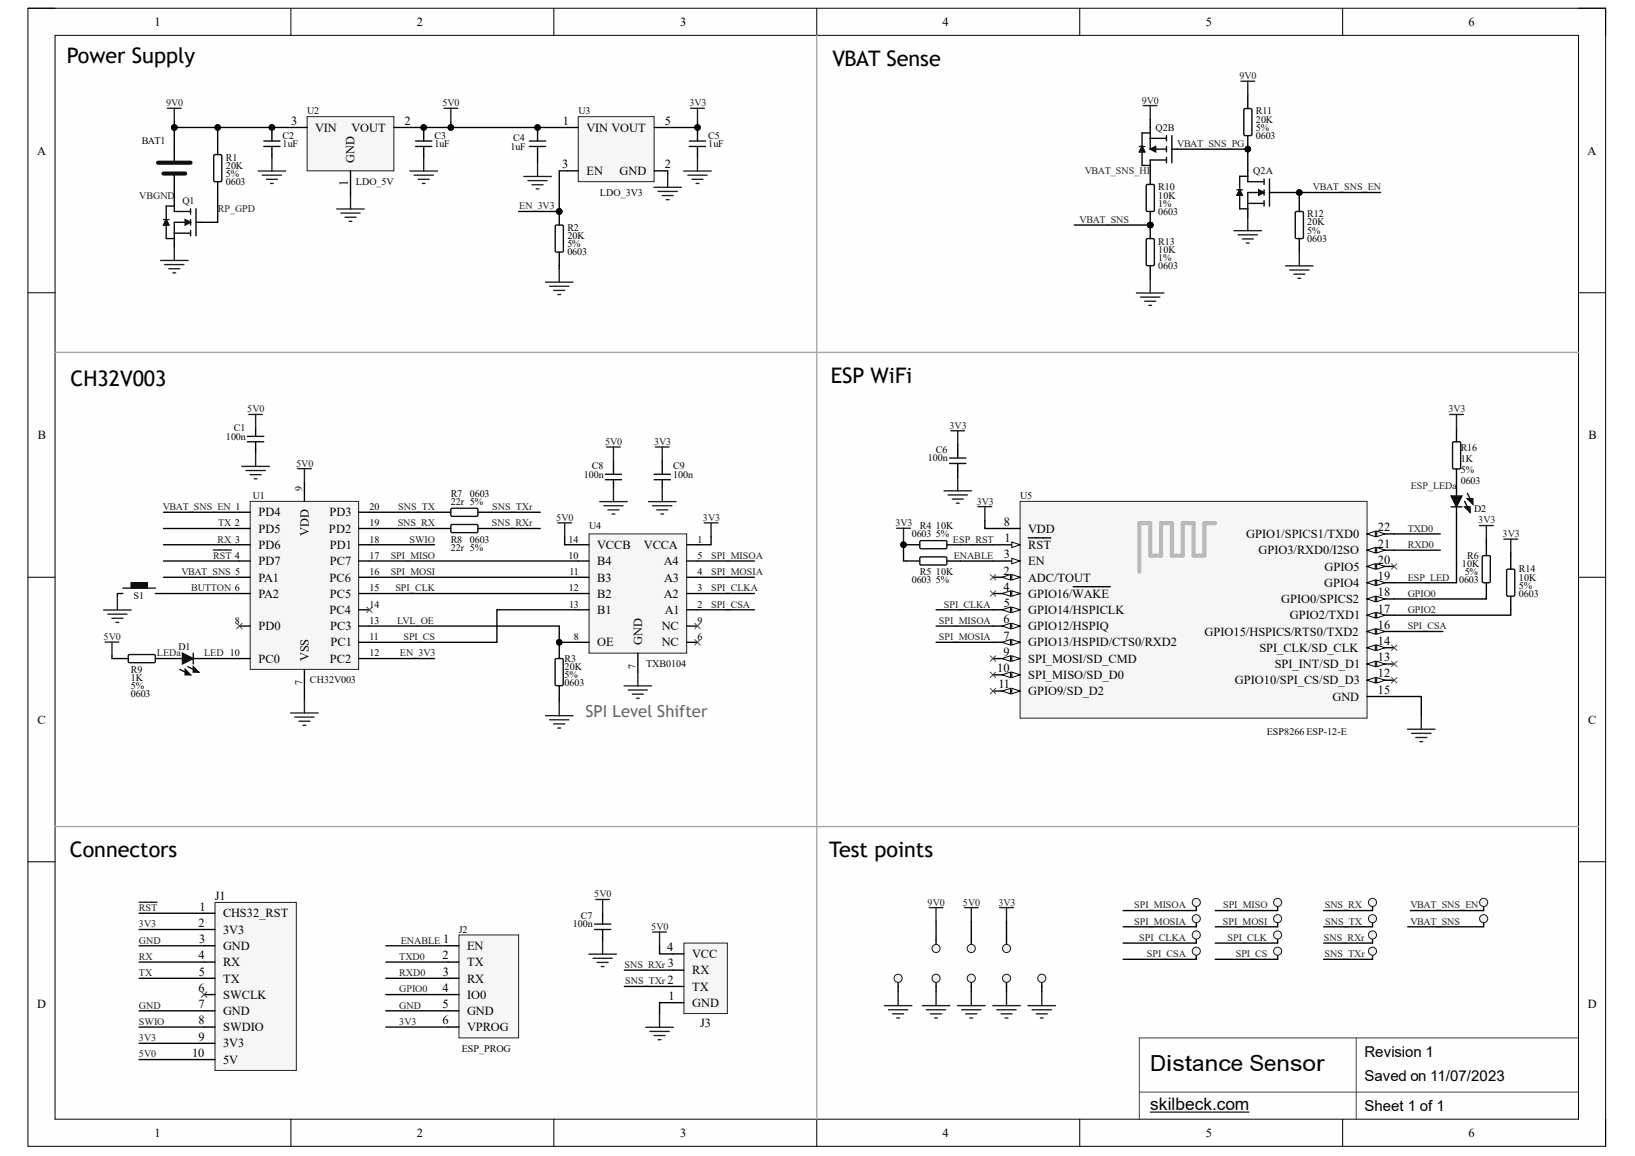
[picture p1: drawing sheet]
<svg xmlns="http://www.w3.org/2000/svg" width="297mm" height="210mm" viewBox="0 0 297 210" stroke-linecap="round" stroke-linejoin="round" font-family="sans-serif">
<defs><g id="words">
<text font-size="4" x="209" y="194.5">Distance Sensor</text>
<g font-size="3.9">
<text x="12.1" y="11.5">Power Supply</text>
<text x="151.3" y="12">VBAT Sense</text>
<text x="12.8" y="70">CH32V003</text>
<text x="151" y="69.5">ESP WiFi</text>
<text x="12.7" y="155.6">Connectors</text>
<text x="150.7" y="155.6">Test points</text>
</g>
<text font-size="3.1" fill="#030303" x="209" y="201.6">skilbeck.com</text>
<text font-size="3" fill="#666" x="106.4" y="130.2">SPI Level Shifter</text>
<g font-size="2.7">
<text x="247.9" y="191.9">Revision 1</text>
<text x="247.9" y="196.3">Saved on 11/07/2023</text>
<text x="247.9" y="201.7">Sheet 1 of 1</text>
</g>
<g font-size="2.3">
<text x="64.4" y="29.5" transform="rotate(-90 64.4 29.5)">GND</text>
<text x="63.2" y="33.8" transform="rotate(-90 63.2 33.8)">1</text>
<text x="56.1" y="97.3" transform="rotate(-90 56.1 97.3)">VDD</text>
<text x="116.7" y="117.1" transform="rotate(-90 116.7 117.1)">GND</text>
<text x="56.1" y="120.1" transform="rotate(-90 56.1 120.1)">VSS</text>
</g>
<g font-size="2.2">
<text x="28.1" y="4.7">1</text>
<text x="75.7" y="4.7">2</text>
<text x="123.6" y="4.7">3</text>
<text x="171.2" y="4.7">4</text>
<text x="219.1" y="4.7">5</text>
<text x="266.8" y="4.7">6</text>
<text x="52.9" y="22.6">3</text>
<text x="57.3" y="23.9">VIN</text>
<text x="63.9" y="23.9">VOUT</text>
<text x="73.5" y="22.6">2</text>
<text x="102.2" y="22.6">1</text>
<text x="106.6" y="23.9">VIN VOUT</text>
<text x="120.8" y="22.6">5</text>
<text x="6.7" y="28.1">A</text>
<text x="288.4" y="28.1">A</text>
<text x="102.2" y="30.6">3</text>
<text x="106.6" y="31.8">EN</text>
<text x="112.6" y="31.8">GND</text>
<text x="120.8" y="30.6">2</text>
<text x="6.9" y="79.7">B</text>
<text x="288.6" y="79.7">B</text>
<text x="47" y="93.8">PD4</text>
<text x="59.9" y="93.8">PD3</text>
<text x="182.4" y="95.5">8</text>
<text x="47" y="96.7">PD5</text>
<text x="47" y="99.7">PD6</text>
<text x="59.8" y="96.7">PD2</text>
<text x="59.9" y="99.7">PD1</text>
<text x="108.5" y="99.7">VCCB</text>
<text x="117" y="99.7">VCCA</text>
<text x="182.4" y="101.4">3</text>
<text x="182.5" y="98.4">1</text>
<text x="186.8" y="99.7">RST</text>
<text x="186.8" y="96.7">VDD</text>
<text x="226.4" y="97.7">GPIO1/SPICS1/TXD0</text>
<text x="228.6" y="100.7">GPIO3/RXD0/I2SO</text>
<text x="250.3" y="99.4">21</text>
<text x="250.3" y="96.5">22</text>
<text x="47" y="102.6">PD7</text>
<text x="47" y="105.6">PA1</text>
<text x="59.9" y="105.6">PC6</text>
<text x="59.9" y="102.6">PC7</text>
<text x="108.5" y="102.6">B4</text>
<text x="108.5" y="105.6">B3</text>
<text x="120.6" y="102.6">A4</text>
<text x="120.7" y="105.6">A3</text>
<text x="182.3" y="104.3">2</text>
<text x="182.3" y="107.3">4</text>
<text x="186.8" y="105.6">ADC/TOUT</text>
<text x="186.8" y="102.6">EN</text>
<text x="240.6" y="106.6">GPIO4</text>
<text x="240.6" y="103.6">GPIO5</text>
<text x="250.3" y="105.3">19</text>
<text x="250.3" y="102.3">20</text>
<text x="47" y="108.5">PA2</text>
<text x="59.9" y="111.5">PC4</text>
<text x="59.9" y="108.5">PC5</text>
<text x="108.5" y="108.5">B2</text>
<text x="108.5" y="111.5">B1</text>
<text x="120.6" y="108.5">A2</text>
<text x="120.8" y="111.5">A1</text>
<text x="182.3" y="113.2">6</text>
<text x="182.4" y="110.2">5</text>
<text x="186.8" y="108.5">GPIO16/WAKE</text>
<text x="186.8" y="111.5">GPIO14/HSPICLK</text>
<text x="232.8" y="109.5">GPIO0/SPICS2</text>
<text x="234.3" y="112.5">GPIO2/TXD1</text>
<text x="250.3" y="111.2">17</text>
<text x="250.3" y="108.3">18</text>
<text x="47" y="114.4">PD0</text>
<text x="60" y="114.4">PC3</text>
<text x="60.1" y="117.4">PC1</text>
<text x="108.5" y="117.4">OE</text>
<text x="120.2" y="117.4">NC</text>
<text x="120.2" y="114.4">NC</text>
<text x="182.3" y="116.1">7</text>
<text x="182.3" y="119.1">9</text>
<text x="186.8" y="114.4">GPIO12/HSPIQ</text>
<text x="186.8" y="117.4">GPIO13/HSPID/CTS0/RXD2</text>
<text x="218.9" y="115.4">GPIO15/HSPICS/RTS0/TXD2</text>
<text x="228.8" y="118.4">SPI_CLK/SD_CLK</text>
<text x="250.3" y="114.2">16</text>
<text x="250.3" y="117.1">14</text>
<text x="47" y="120.3">PC0</text>
<text x="59.9" y="120.3">PC2</text>
<text x="181.2" y="122">10</text>
<text x="181.4" y="125">11</text>
<text x="186.8" y="120.3">SPI_MOSI/SD_CMD</text>
<text x="186.8" y="123.3">SPI_MISO/SD_D0</text>
<text x="224.4" y="124.3">GPIO10/SPI_CS/SD_D3</text>
<text x="231.6" y="121.3">SPI_INT/SD_D1</text>
<text x="250.3" y="126">15</text>
<text x="250.3" y="123">12</text>
<text x="250.3" y="120.1">13</text>
<text x="6.8" y="131.4">C</text>
<text x="186.8" y="126.3">GPIO9/SD_D2</text>
<text x="242.1" y="127.2">GND</text>
<text x="288.5" y="131.4">C</text>
<text x="36.3" y="165.3">1</text>
<text x="40.5" y="166.6">CHS32_RST</text>
<text x="36" y="168.3">2</text>
<text x="36.2" y="171.2">3</text>
<text x="40.5" y="169.5">3V3</text>
<text x="40.5" y="172.5">GND</text>
<text x="80.5" y="171.2">1</text>
<text x="84.9" y="172.5">EN</text>
<text x="121.2" y="172.7">4</text>
<text x="125.8" y="174">VCC</text>
<text x="36" y="174.2">4</text>
<text x="36.1" y="177.1">5</text>
<text x="40.5" y="175.4">RX</text>
<text x="40.5" y="178.4">TX</text>
<text x="80.4" y="174.2">2</text>
<text x="80.5" y="177.1">3</text>
<text x="84.9" y="175.4">TX</text>
<text x="84.9" y="178.4">RX</text>
<text x="121.3" y="178.6">2</text>
<text x="121.4" y="175.7">3</text>
<text x="125.8" y="179.9">TX</text>
<text x="125.8" y="176.9">RX</text>
<text x="6.8" y="183.1">D</text>
<text x="36" y="180.1">6</text>
<text x="36" y="183.1">7</text>
<text x="40.5" y="181.4">SWCLK</text>
<text x="40.5" y="184.3">GND</text>
<text x="80.4" y="180.1">4</text>
<text x="80.4" y="183.1">5</text>
<text x="84.9" y="181.4">IO0</text>
<text x="84.9" y="184.3">GND</text>
<text x="121.4" y="181.6">1</text>
<text x="125.8" y="182.8">GND</text>
<text x="288.5" y="183.1">D</text>
<text x="34.9" y="191.9">10</text>
<text x="36" y="189">9</text>
<text x="36.1" y="186">8</text>
<text x="40.5" y="187.2">SWDIO</text>
<text x="40.5" y="190.2">3V3</text>
<text x="80.4" y="186">6</text>
<text x="84.9" y="187.2">VPROG</text>
<text x="40.5" y="193.2">5V</text>
<text x="28.1" y="206.4">1</text>
<text x="75.7" y="206.4">2</text>
<text x="123.6" y="206.4">3</text>
<text x="171.2" y="206.4">4</text>
<text x="219.1" y="206.4">5</text>
<text x="266.8" y="206.4">6</text>
</g>
<g font-size="2.2" fill="#030303">
<text x="39" y="163.4">J1</text>
<text x="127.2" y="186.5">J3</text>
</g>
<g font-size="1.8" fill="#202020">
<text x="225.2" y="14.4">9V0</text>
<text x="30.2" y="19.3">9V0</text>
<text x="80.4" y="19.3">5V0</text>
<text x="125.2" y="19.3">3V3</text>
<text x="207.4" y="18.8">9V0</text>
<text x="213.9" y="26.7">VBAT_SNS_PG</text>
<text x="197.1" y="31.6">VBAT_SNS_HI</text>
<text x="238.5" y="34.6">VBAT_SNS_EN</text>
<text x="25.3" y="36">VBGND</text>
<text x="39.5" y="38.5">RP_GPD</text>
<text x="94.3" y="38">EN_3V3</text>
<text x="196.1" y="40.5">VBAT_SNS</text>
<text x="44.9" y="74.9">5V0</text>
<text x="172.5" y="77.8">3V3</text>
<text x="263.1" y="74.9">3V3</text>
<text x="109.9" y="80.8">5V0</text>
<text x="118.8" y="80.8">3V3</text>
<text x="53.8" y="84.7">5V0</text>
<text x="256.3" y="88.7">ESP_LEDa</text>
<text x="29.6" y="92.6">VBAT_SNS_EN 1</text>
<text x="39.6" y="95.6">TX 2</text>
<text x="72.2" y="95.6">SNS_RX</text>
<text x="72.3" y="92.6">SNS_TX</text>
<text x="89.3" y="95.6">SNS_RXr</text>
<text x="89.4" y="92.6">SNS_TXr</text>
<text x="101.1" y="94.6">5V0</text>
<text x="127.7" y="94.6">3V3</text>
<text x="162.7" y="95.5">3V3</text>
<text x="177.4" y="91.6">3V3</text>
<text x="268.6" y="95">3V3</text>
<text x="38.7" y="101.5">RST 4</text>
<text x="39.5" y="98.5">RX 3</text>
<text x="71" y="101.5">SPI_MISO</text>
<text x="74.4" y="98.5">SWIO</text>
<text x="129.2" y="101.5">SPI_MISOA</text>
<text x="173.1" y="98.5">ESP_RST</text>
<text x="173.3" y="101.5">ENABLE</text>
<text x="255.7" y="96.6">TXD0</text>
<text x="255.7" y="99.5">RXD0</text>
<text x="273" y="97.5">3V3</text>
<text x="33" y="104.4">VBAT_SNS 5</text>
<text x="34.7" y="107.4">BUTTON 6</text>
<text x="71" y="104.4">SPI_MOSI</text>
<text x="71.8" y="107.4">SPI_CLK</text>
<text x="129.2" y="104.4">SPI_MOSIA</text>
<text x="129.2" y="107.4">SPI_CLKA</text>
<text x="255.7" y="105.4">ESP_LED</text>
<text x="72.2" y="113.3">LVL_OE</text>
<text x="129.2" y="110.3">SPI_CSA</text>
<text x="170.6" y="113.3">SPI_MISOA</text>
<text x="171.5" y="110.3">SPI_CLKA</text>
<text x="255.7" y="108.3">GPIO0</text>
<text x="255.7" y="111.3">GPIO2</text>
<text x="18.8" y="116.2">5V0</text>
<text x="28.5" y="119.2">LEDa</text>
<text x="37.1" y="119.2">LED 10</text>
<text x="72.7" y="119.2">EN_3V3</text>
<text x="73.3" y="116.2">SPI_CS</text>
<text x="170.6" y="116.2">SPI_MOSIA</text>
<text x="255.7" y="114.3">SPI_CSA</text>
<text x="25.3" y="165.4">RST</text>
<text x="107.9" y="162.9">5V0</text>
<text x="168.5" y="164.4">9V0</text>
<text x="174.9" y="164.4">5V0</text>
<text x="181.4" y="164.4">3V3</text>
<text x="206" y="167.9">SPI_MOSIA</text>
<text x="206" y="164.9">SPI_MISOA</text>
<text x="222.2" y="167.9">SPI_MOSI</text>
<text x="222.2" y="164.9">SPI_MISO</text>
<text x="240.7" y="164.9">SNS_RX</text>
<text x="240.8" y="167.9">SNS_TX</text>
<text x="256.2" y="164.9">VBAT_SNS_EN</text>
<text x="256.2" y="167.9">VBAT_SNS</text>
<text x="25.3" y="171.3">GND</text>
<text x="25.3" y="168.4">3V3</text>
<text x="72.8" y="171.3">ENABLE</text>
<text x="118.3" y="168.9">5V0</text>
<text x="207" y="170.8">SPI_CLKA</text>
<text x="208.4" y="173.8">SPI_CSA</text>
<text x="223" y="170.8">SPI_CLK</text>
<text x="224.5" y="173.8">SPI_CS</text>
<text x="240.5" y="170.8">SNS_RXr</text>
<text x="240.6" y="173.8">SNS_TXr</text>
<text x="25.3" y="177.3">TX</text>
<text x="25.3" y="174.3">RX</text>
<text x="72.5" y="174.3">TXD0</text>
<text x="72.5" y="177.3">RXD0</text>
<text x="113.4" y="175.8">SNS_RXr</text>
<text x="113.6" y="178.7">SNS_TXr</text>
<text x="25.3" y="183.1">GND</text>
<text x="72.5" y="180.2">GPIO0</text>
<text x="72.5" y="183.1">GND</text>
<text x="25.3" y="186.1">SWIO</text>
<text x="25.3" y="189.1">3V3</text>
<text x="72.5" y="186.1">3V3</text>
<text x="25.3" y="192">5V0</text>
</g>
<g font-size="1.8" fill="#030303">
<text x="55.8" y="20.8">U2</text>
<text x="105.1" y="20.8">U3</text>
<text x="209.9" y="23.7">Q2B</text>
<text x="228.2" y="23.7">5%</text>
<text x="228.2" y="20.8">R11</text>
<text x="228.2" y="22.3">20K</text>
<text x="25.8" y="26.2">BAT1</text>
<text x="41" y="29.2">R1</text>
<text x="51.4" y="25.2">C2</text>
<text x="51.4" y="26.7">1uF</text>
<text x="78.9" y="25.2">C3</text>
<text x="78.9" y="26.7">1uF</text>
<text x="92.7" y="27.2">1uF</text>
<text x="93.2" y="25.7">C4</text>
<text x="128.7" y="25.2">C5</text>
<text x="128.7" y="26.7">1uF</text>
<text x="228.2" y="25.2">0603</text>
<text x="41" y="32.1">5%</text>
<text x="41" y="33.6">0603</text>
<text x="41" y="30.6">20K</text>
<text x="64.7" y="33.6">LDO_5V</text>
<text x="109" y="35.5">LDO_3V3</text>
<text x="210.4" y="34.6">R10</text>
<text x="227.7" y="31.6">Q2A</text>
<text x="33.2" y="37">Q1</text>
<text x="103.1" y="42">R2</text>
<text x="210.4" y="37.5">1%</text>
<text x="210.4" y="39">0603</text>
<text x="210.4" y="36">10K</text>
<text x="237.5" y="39.5">R12</text>
<text x="237.5" y="40.9">20K</text>
<text x="103.1" y="44.9">5%</text>
<text x="103.1" y="46.4">0603</text>
<text x="103.1" y="43.4">20K</text>
<text x="210.4" y="47.4">1%</text>
<text x="210.4" y="44.4">R13</text>
<text x="210.4" y="45.9">10K</text>
<text x="237.5" y="42.4">5%</text>
<text x="237.5" y="43.9">0603</text>
<text x="210.4" y="48.8">0603</text>
<text x="41" y="79.8">100n</text>
<text x="42.5" y="78.3">C1</text>
<text x="168.6" y="83.8">100n</text>
<text x="170" y="82.3">C6</text>
<text x="265.4" y="81.9">R16</text>
<text x="265.4" y="83.8">1K</text>
<text x="106" y="86.7">100n</text>
<text x="107.5" y="85.2">C8</text>
<text x="122.3" y="85.2">C9</text>
<text x="122.3" y="86.7">100n</text>
<text x="265.4" y="85.8">5%</text>
<text x="265.4" y="87.8">0603</text>
<text x="45.9" y="90.6">U1</text>
<text x="81.9" y="90.2">R7</text>
<text x="81.9" y="91.7">22r 5%</text>
<text x="85.4" y="90.2">0603</text>
<text x="185.3" y="90.6">U5</text>
<text x="81.9" y="98.5">R8</text>
<text x="81.9" y="100">22r 5%</text>
<text x="85.4" y="98.5">0603</text>
<text x="107" y="96">U4</text>
<text x="165.6" y="97.5">0603</text>
<text x="167.1" y="96">R4</text>
<text x="170" y="97.5">5%</text>
<text x="170" y="96">10K</text>
<text x="266.6" y="101.5">R6</text>
<text x="165.6" y="105.9">0603</text>
<text x="167.1" y="104.4">R5</text>
<text x="170" y="105.9">5%</text>
<text x="170" y="104.4">10K</text>
<text x="265.1" y="105.9">0603</text>
<text x="265.6" y="102.9">10K</text>
<text x="266.1" y="104.4">5%</text>
<text x="276" y="106.9">5%</text>
<text x="276" y="104">R14</text>
<text x="276" y="105.4">10K</text>
<text x="24.3" y="108.9">S1</text>
<text x="276" y="108.3">0603</text>
<text x="23.8" y="125.1">5%</text>
<text x="23.8" y="122.1">R9</text>
<text x="23.8" y="123.6">1K</text>
<text x="56.3" y="124.1">CH32V003</text>
<text x="102.6" y="123.1">5%</text>
<text x="102.6" y="124.6">0603</text>
<text x="102.6" y="120.2">R3</text>
<text x="102.6" y="121.7">20K</text>
<text x="117.4" y="121.1">TXB0104</text>
<text x="23.8" y="126.6">0603</text>
<text x="230.1" y="133.4">ESP8266 ESP-12-E</text>
<text x="105.5" y="166.9">C7</text>
<text x="83.4" y="169.4">J2</text>
<text x="104.1" y="168.4">100n</text>
<text x="83.9" y="191">ESP_PROG</text>
</g>
<g font-size="1.8">
<text x="54.9" y="89.1" transform="rotate(-90 54.9 89.1)">9</text>
<text x="67.1" y="95.6">19</text>
<text x="67.1" y="92.6">20</text>
<text x="267.8" y="92.9">D2</text>
<text x="67.1" y="101.5">17</text>
<text x="67.1" y="98.5">18</text>
<text x="103.3" y="101.5">10</text>
<text x="103.3" y="98.5">14</text>
<text x="126.7" y="98.5">1</text>
<text x="126.7" y="101.5">5</text>
<text x="67.1" y="107.4">15</text>
<text x="67.1" y="104.4">16</text>
<text x="103.3" y="107.4">12</text>
<text x="103.5" y="104.4">11</text>
<text x="126.7" y="107.4">3</text>
<text x="126.7" y="104.4">4</text>
<text x="42.7" y="113.3">8</text>
<text x="67.1" y="113.3">13</text>
<text x="67.1" y="110.3">14</text>
<text x="103.4" y="110.3">13</text>
<text x="126.7" y="110.3">2</text>
<text x="126.7" y="113.3">9</text>
<text x="32.4" y="117.9">D1</text>
<text x="67.1" y="116.2">11</text>
<text x="67.1" y="119.2">12</text>
<text x="104.3" y="116.2">8</text>
<text x="126.7" y="116.2">6</text>
<text x="54.9" y="124.3" transform="rotate(-90 54.9 124.3)">7</text>
<text x="115.5" y="121.4" transform="rotate(-90 115.5 121.4)">7</text>
</g>
</g></defs>
<path d="M5.1 1.5h286.6v206.6h-286.6z" fill-rule="evenodd" fill="#fefefe"/>
<path d="M5.1 1.5h286.6v206.6h-286.6z" fill="none" stroke="#000" stroke-width=".18"/>
<path d="M10 6.4h276.8v196.8h-276.8z" fill-rule="evenodd" fill="#fefefe"/>
<g fill="none" stroke="#000" stroke-width=".18">
<path d="M5.1 1.5h4.9M10 6.4h276.8v196.8h-276.8zM52.8 1.5v4.9M100.6 1.5v4.9M148.4 1.5v4.9M196.2 1.5v4.9M243.9 1.5v4.9M286.8 1.5h4.9v4.9M5.1 53.2h4.9M286.8 53.2h4.9M5.1 104.8h4.9M286.8 104.8h4.9"/>
<path d="M5.1 156.5h4.9M286.8 156.5h4.9M52.9 203.2v4.9M100.6 203.2v4.9M148.4 203.2v4.9M196.2 203.2v4.9M243.9 203.2v4.9M291.7 203.2v4.9"/>
</g>
<path d="M207 198.3h79.8M246.4 188.5v14.7M286.8 188.5h-79.8v14.7" fill="none" stroke="#414141" stroke-width=".18"/>
<path d="M209 201.9h17.9" fill="none" stroke="#030303" stroke-width=".21"/>
<path d="M31.7 26.6v2.9M31.7 31.5v3" fill="none" stroke="#000" stroke-width=".25"/>
<path d="M28.7 29.5h5.9M29.7 31.5h3.9" fill="none" stroke="#0a0a0a" stroke-width=".75"/>
<g fill="none" stroke="#202020" stroke-width=".25">
<path d="M30.4 19.7h2.5M31.7 19.7v2.5M125.5 19.7h2.5M126.7 19.7v2.5M118.8 34h5M119.5 34.8h3.6M120.3 35.5h2M121 36.3h.6M121.3 31.5v2.5M29.2 47.3h5M29.9 48h3.5M30.7 48.8h2"/>
<path d="M31.4 49.5h.5M31.7 44.8v2.5"/>
</g>
<path d="M185.3 91h63.1v39.4h-63.1z" fill-rule="evenodd" fill="#f6f6f6"/>
<path d="M185.3 91h63.1v39.4h-63.1z" fill="none" stroke="#202020" stroke-width=".18"/>
<path d="M180.4 98.9h4.9" fill="none" stroke="#000" stroke-width=".25"/>
<path d="M183.8 98.4l1.5 .5-1.5 .5z" fill="#fbfbfb"/>
<path d="M183.8 98.4l1.5 .5-1.5 .5z" fill="none" stroke="#000" stroke-width=".18"/>
<path d="M186.8 97.7h4.1M180.4 104.8h4.9" fill="none" stroke="#000" stroke-width=".25"/>
<path d="M183.8 104.3l1.5 .5-1.5 .5z" fill="#fbfbfb"/>
<path d="M183.8 104.3l1.5 .5-1.5 .5z" fill="none" stroke="#000" stroke-width=".18"/>
<path d="M182.1 104.8l1.5-.5v1z" fill="#fbfbfb"/>
<path d="M182.1 104.8l1.5-.5v1z" fill="none" stroke="#000" stroke-width=".18"/>
<path d="M180.4 101.9h4.9" fill="none" stroke="#000" stroke-width=".25"/>
<path d="M183.8 101.4l1.5 .5-1.5 .5z" fill="#fbfbfb"/>
<path d="M183.8 101.4l1.5 .5-1.5 .5z" fill="none" stroke="#000" stroke-width=".18"/>
<path d="M180.4 107.8h4.9" fill="none" stroke="#000" stroke-width=".25"/>
<path d="M183.8 107.3l1.5 .5-1.5 .5z" fill="#fbfbfb"/>
<path d="M183.8 107.3l1.5 .5-1.5 .5z" fill="none" stroke="#000" stroke-width=".18"/>
<path d="M182.1 107.8l1.5-.5v1z" fill="#fbfbfb"/>
<path d="M182.1 107.8l1.5-.5v1z" fill="none" stroke="#000" stroke-width=".18"/>
<path d="M180.4 110.7h4.9M195 106.5h6.7" fill="none" stroke="#000" stroke-width=".25"/>
<path d="M183.8 110.2l1.5 .5-1.5 .5z" fill="#fbfbfb"/>
<path d="M183.8 110.2l1.5 .5-1.5 .5z" fill="none" stroke="#000" stroke-width=".18"/>
<path d="M182.1 110.7l1.5-.5v1z" fill="#fbfbfb"/>
<path d="M182.1 110.7l1.5-.5v1z" fill="none" stroke="#000" stroke-width=".18"/>
<path d="M180.4 113.7h4.9" fill="none" stroke="#000" stroke-width=".25"/>
<path d="M183.8 113.2l1.5 .5-1.5 .5z" fill="#fbfbfb"/>
<path d="M183.8 113.2l1.5 .5-1.5 .5z" fill="none" stroke="#000" stroke-width=".18"/>
<path d="M182.1 113.7l1.5-.5v1z" fill="#fbfbfb"/>
<path d="M182.1 113.7l1.5-.5v1z" fill="none" stroke="#000" stroke-width=".18"/>
<path d="M180.4 116.6h4.9" fill="none" stroke="#000" stroke-width=".25"/>
<path d="M183.8 116.1l1.5 .5-1.5 .5z" fill="#fbfbfb"/>
<path d="M183.8 116.1l1.5 .5-1.5 .5z" fill="none" stroke="#000" stroke-width=".18"/>
<path d="M182.1 116.6l1.5-.5v1z" fill="#fbfbfb"/>
<path d="M182.1 116.6l1.5-.5v1z" fill="none" stroke="#000" stroke-width=".18"/>
<path d="M180.4 96h4.9M248.4 114.7h4.9M248.4 126.5h4.9" fill="none" stroke="#000" stroke-width=".25"/>
<path d="M248.4 114.7l1.5-.5v1z" fill="#fbfbfb"/>
<path d="M248.4 114.7l1.5-.5v1z" fill="none" stroke="#000" stroke-width=".18"/>
<path d="M250.1 114.2l1.5 .5-1.5 .5z" fill="#fbfbfb"/>
<path d="M250.1 114.2l1.5 .5-1.5 .5z" fill="none" stroke="#000" stroke-width=".18"/>
<path d="M248.4 111.7h4.9" fill="none" stroke="#000" stroke-width=".25"/>
<path d="M248.4 111.7l1.5-.5v1z" fill="#fbfbfb"/>
<path d="M248.4 111.7l1.5-.5v1z" fill="none" stroke="#000" stroke-width=".18"/>
<path d="M250.1 111.2l1.5 .5-1.5 .5z" fill="#fbfbfb"/>
<path d="M250.1 111.2l1.5 .5-1.5 .5z" fill="none" stroke="#000" stroke-width=".18"/>
<path d="M248.4 108.8h4.9" fill="none" stroke="#000" stroke-width=".25"/>
<path d="M248.4 108.8l1.5-.5v1z" fill="#fbfbfb"/>
<path d="M248.4 108.8l1.5-.5v1z" fill="none" stroke="#000" stroke-width=".18"/>
<path d="M250.1 108.3l1.5 .5-1.5 .5z" fill="#fbfbfb"/>
<path d="M250.1 108.3l1.5 .5-1.5 .5z" fill="none" stroke="#000" stroke-width=".18"/>
<path d="M248.4 105.8h4.9" fill="none" stroke="#000" stroke-width=".25"/>
<path d="M248.4 105.8l1.5-.5v1z" fill="#fbfbfb"/>
<path d="M248.4 105.8l1.5-.5v1z" fill="none" stroke="#000" stroke-width=".18"/>
<path d="M250.1 105.3l1.5 .5-1.5 .5z" fill="#fbfbfb"/>
<path d="M250.1 105.3l1.5 .5-1.5 .5z" fill="none" stroke="#000" stroke-width=".18"/>
<path d="M248.4 102.9h4.9" fill="none" stroke="#000" stroke-width=".25"/>
<path d="M248.4 102.9l1.5-.5v1z" fill="#fbfbfb"/>
<path d="M248.4 102.9l1.5-.5v1z" fill="none" stroke="#000" stroke-width=".18"/>
<path d="M250.1 102.4l1.5 .5-1.5 .5z" fill="#fbfbfb"/>
<path d="M250.1 102.4l1.5 .5-1.5 .5z" fill="none" stroke="#000" stroke-width=".18"/>
<path d="M248.4 99.9h4.9" fill="none" stroke="#000" stroke-width=".25"/>
<path d="M248.4 99.9l1.5-.5v1z" fill="#fbfbfb"/>
<path d="M248.4 99.9l1.5-.5v1z" fill="none" stroke="#000" stroke-width=".18"/>
<path d="M250.1 99.4l1.5 .5-1.5 .5z" fill="#fbfbfb"/>
<path d="M250.1 99.4l1.5 .5-1.5 .5z" fill="none" stroke="#000" stroke-width=".18"/>
<path d="M248.4 96.9h4.9" fill="none" stroke="#000" stroke-width=".25"/>
<path d="M248.4 96.9l1.5-.5v1.1z" fill="#fbfbfb"/>
<path d="M248.4 96.9l1.5-.5v1.1z" fill="none" stroke="#000" stroke-width=".18"/>
<path d="M250.1 96.4l1.5 .5-1.5 .6z" fill="#fbfbfb"/>
<path d="M250.1 96.4l1.5 .5-1.5 .6z" fill="none" stroke="#000" stroke-width=".18"/>
<path d="M180.4 119.6h4.9" fill="none" stroke="#000" stroke-width=".25"/>
<path d="M183.8 119.1l1.5 .5-1.5 .5z" fill="#fbfbfb"/>
<path d="M183.8 119.1l1.5 .5-1.5 .5z" fill="none" stroke="#000" stroke-width=".18"/>
<path d="M182.1 119.6l1.5-.5v1z" fill="#fbfbfb"/>
<path d="M182.1 119.6l1.5-.5v1z" fill="none" stroke="#000" stroke-width=".18"/>
<path d="M180.4 122.5h4.9" fill="none" stroke="#000" stroke-width=".25"/>
<path d="M183.8 122l1.5 .5-1.5 .5z" fill="#fbfbfb"/>
<path d="M183.8 122l1.5 .5-1.5 .5z" fill="none" stroke="#000" stroke-width=".18"/>
<path d="M182.1 122.5l1.5-.5v1z" fill="#fbfbfb"/>
<path d="M182.1 122.5l1.5-.5v1z" fill="none" stroke="#000" stroke-width=".18"/>
<path d="M180.4 125.5h4.9" fill="none" stroke="#000" stroke-width=".25"/>
<path d="M183.8 125l1.5 .5-1.5 .5z" fill="#fbfbfb"/>
<path d="M183.8 125l1.5 .5-1.5 .5z" fill="none" stroke="#000" stroke-width=".18"/>
<path d="M182.1 125.5l1.5-.5v1z" fill="#fbfbfb"/>
<path d="M182.1 125.5l1.5-.5v1z" fill="none" stroke="#000" stroke-width=".18"/>
<path d="M248.4 123.5h4.9" fill="none" stroke="#000" stroke-width=".25"/>
<path d="M248.4 123.5l1.5-.5v1z" fill="#fbfbfb"/>
<path d="M248.4 123.5l1.5-.5v1z" fill="none" stroke="#000" stroke-width=".18"/>
<path d="M250.1 123l1.5 .5-1.5 .5z" fill="#fbfbfb"/>
<path d="M250.1 123l1.5 .5-1.5 .5z" fill="none" stroke="#000" stroke-width=".18"/>
<path d="M248.4 120.6h4.9" fill="none" stroke="#000" stroke-width=".25"/>
<path d="M248.4 120.6l1.5-.5v1z" fill="#fbfbfb"/>
<path d="M248.4 120.6l1.5-.5v1z" fill="none" stroke="#000" stroke-width=".18"/>
<path d="M250.1 120.1l1.5 .5-1.5 .5z" fill="#fbfbfb"/>
<path d="M250.1 120.1l1.5 .5-1.5 .5z" fill="none" stroke="#000" stroke-width=".18"/>
<path d="M248.4 117.6h4.9" fill="none" stroke="#000" stroke-width=".25"/>
<path d="M248.4 117.6l1.5-.5v1z" fill="#fbfbfb"/>
<path d="M248.4 117.6l1.5-.5v1z" fill="none" stroke="#000" stroke-width=".18"/>
<path d="M250.1 117.1l1.5 .5-1.5 .5z" fill="#fbfbfb"/>
<path d="M250.1 117.1l1.5 .5-1.5 .5z" fill="none" stroke="#000" stroke-width=".18"/>
<path d="M220.8 95h-2v5.9h-2v-5.9h-1.9v5.9h-2v-5.9h-2v5.9h-1.9v-5.9h-2v8.8" fill="none" stroke="#b9b9b9" stroke-width=".75"/>
<path d="M55.8 21.2h15.8v9.8h-15.8z" fill-rule="evenodd" fill="#f6f6f6"/>
<path d="M55.8 21.2h15.8v9.8h-15.8z" fill="none" stroke="#202020" stroke-width=".18"/>
<path d="M51.9 23.1h3.9M63.7 31v4M71.6 23.1h3.9" fill="none" stroke="#000" stroke-width=".25"/>
<path d="M61.2 37.9h5M61.9 38.7h3.5M62.7 39.4h2M63.7 35.4v2.5M63.4 40.2h.5" fill="none" stroke="#202020" stroke-width=".25"/>
<path d="M45.5 91h19.7v30.5h-19.7z" fill-rule="evenodd" fill="#f6f6f6"/>
<path d="M45.5 91h19.7v30.5h-19.7z" fill="none" stroke="#202020" stroke-width=".18"/>
<g fill="none" stroke="#000" stroke-width=".25">
<path d="M49.4 24.1v1.5M49.4 26.6v1.5M77 24.1v1.5M77 26.6v1.5M97.7 24.1v1.5M97.7 26.6v1.5M126.7 24.1v1.5M126.7 26.6v1.5M46.4 77.8v1.4M43.5 93h2M43.5 96h2M43.5 98.9h2"/>
<path d="M46.4 80.2v1.5M55.3 89.1v1.9M65.2 93h1.9M65.2 96h1.9M65.2 98.9h1.9M164.6 98.9h2.5M172 98.9h2.5M174 81.7v1.5M174 84.2v1.4M43.5 101.9h2M43.5 104.8h2M43.5 107.8h2"/>
<path d="M43.5 113.7h2M43.5 119.6h2M65.2 101.9h1.9M65.2 104.8h1.9M65.2 107.8h1.9M65.2 113.7h1.9M65.2 119.6h1.9M65.2 116.6h1.9M65.2 110.7h1.9M164.6 101.9h2.5M172 101.9h2.5M55.3 121.5v2"/>
</g>
<g fill="none" stroke="#202020" stroke-width=".25">
<path d="M80.7 19.7h2.5M81.9 19.7v2.5M46.9 31.1h5M47.6 31.8h3.5M48.4 32.6h2M49.1 33.3h.5M49.4 28.6v2.5M74.5 31.1h5M75.2 31.8h3.5M76 32.6h2M76.7 33.3h.5M77 28.6v2.5"/>
<path d="M95.2 32h5M95.9 32.8h3.5M96.7 33.5h2M97.4 34.3h.5M97.7 29.5v2.5M124.2 31.1h5M125 31.8h3.5M125.7 32.6h2M126.5 33.3h.5M126.7 28.6v2.5M43.9 84.7h5M44.7 85.4h3.5"/>
<path d="M45.4 86.2h2M46.2 86.9h.5M46.4 82.2v2.5M171.5 89.1h5M172.3 89.9h3.5M173 90.6h2M173.8 91.4h.4M174 86.6v2.5M52.8 129.5h5M53.6 130.2h3.5M54.3 131h2M55.1 131.7h.5"/>
<path d="M55.3 127v2.5M255.7 132.4h5M256.5 133.2h3.5M257.2 133.9h2M258 134.7h.5M258.2 129.9v2.5"/>
</g>
<g fill="none" stroke="#0a0a0a" stroke-width=".25">
<path d="M47.9 26.6h3M47.9 25.6h3M75.5 26.6h3M75.5 25.6h3M96.2 25.6h2.9M96.2 26.6h2.9M125.2 25.6h3M125.2 26.6h3M45 79.2h2.9M45 80.2h2.9M167.2 98.2h4.6l.2 .2v1l-.2 .2h-4.5l-.2-.2zM172.5 84.2h3"/>
<path d="M172.5 83.2h3M167.2 101.2l4.6-.1 .2 .3v.9l-.2 .3h-4.5l-.2-.3z"/>
</g>
<path d="M107 96.9h17.7v21.7h-17.7z" fill-rule="evenodd" fill="#f6f6f6"/>
<path d="M107 96.9h17.7v21.7h-17.7z" fill="none" stroke="#202020" stroke-width=".18"/>
<g fill="none" stroke="#000" stroke-width=".25">
<path d="M105 98.9h2M124.7 98.9h2M101.6 117.1v2.5M105 110.7h2M105 107.8h2M105 104.8h2M105 101.9h2M105 116.6h2M115.9 118.6v2M124.7 110.7h2M124.7 107.8h2M124.7 104.8h2"/>
<path d="M124.7 101.9h2M124.7 116.6h2M124.7 113.7h2M101.6 124.5v2.5"/>
</g>
<g fill="none" stroke="#202020" stroke-width=".25">
<path d="M45.2 75.3h2.5M46.4 75.3v2.5M172.7 78.2h2.5M174 78.2v2.5M54.1 85.1h2.5M55.3 85.1v2.5M162.9 95.9h2.5M164.1 95.9v2.5M177.7 92h2.5M178.9 92v2.5M99.1 129.9h5M99.9 130.7h3.5"/>
<path d="M100.6 131.4h2M101.3 132.2h.6M101.6 127.5v2.4"/>
</g>
<path d="M126.2 116.1l1 1M126.2 113.2l1 1M127.2 116.1l-1 1M127.2 113.2l-1 1" fill="none" stroke="#4a4a4a" stroke-width=".18"/>
<path d="M100.9 119.7l1.2-.1 .2 .2v4.5l-.2 .2h-1l-.2-.2z" fill="none" stroke="#0a0a0a" stroke-width=".25"/>
<circle cx="101.6" cy="38.4" r=".5" fill="#030303"/>
<circle cx="101.6" cy="38.4" r=".5" fill="none" stroke="#030303" stroke-width=".18"/>
<path d="M101.6 38.4v2.5" fill="none" stroke="#000" stroke-width=".25"/>
<circle cx="101.6" cy="38.4" r=".5" fill="#030303"/>
<circle cx="101.6" cy="38.4" r=".5" fill="none" stroke="#030303" stroke-width=".18"/>
<path d="M101.6 45.8v2.4" fill="none" stroke="#000" stroke-width=".25"/>
<path d="M100.9 40.9h1.2l.3 .2v4.4l-.3 .3h-1l-.2-.3z" fill="none" stroke="#0a0a0a" stroke-width=".25"/>
<path d="M99.1 51.2h5M99.9 52h3.5M100.6 52.7h2M101.3 53.5h.6M101.6 48.7v2.5" fill="none" stroke="#202020" stroke-width=".25"/>
<path d="M105 21.2h13.8v11.8h-13.8z" fill-rule="evenodd" fill="#f6f6f6"/>
<path d="M105 21.2h13.8v11.8h-13.8z" fill="none" stroke="#202020" stroke-width=".18"/>
<path d="M103.1 31h1.9M103.1 23.1h1.9M118.8 31h2M118.8 23.1h2" fill="none" stroke="#000" stroke-width=".25"/>
<path d="M83.4 169.8h10.8v18.7h-10.8z" fill-rule="evenodd" fill="#f6f6f6"/>
<path d="M83.4 169.8h10.8v18.7h-10.8z" fill="none" stroke="#202020" stroke-width=".18"/>
<path d="M270 98.4v2.5M270 105.8v2.5M81.4 171.7h2M81.4 174.7h2M81.4 177.6h2M81.4 180.6h2M81.4 183.5h2M81.4 186.5h2" fill="none" stroke="#000" stroke-width=".25"/>
<path d="M269.4 101l1.1-.1 .3 .2v4.5l-.3 .2h-1l-.2-.2z" fill="none" stroke="#0a0a0a" stroke-width=".25"/>
<path d="M268.8 95.4h2.5M270 95.4v2.5" fill="none" stroke="#202020" stroke-width=".25"/>
<path d="M39.1 163.9h14.7v30.5h-14.7z" fill-rule="evenodd" fill="#f6f6f6"/>
<path d="M39.1 163.9h14.7v30.5h-14.7z" fill="none" stroke="#202020" stroke-width=".18"/>
<g fill="none" stroke="#000" stroke-width=".25">
<path d="M79.4 93h2.5M79.4 96h2.5M86.8 93h2.5M86.8 96h2.5M111.5 84.6v1.5M111.5 87.1v1.5M120.3 84.6v1.5M120.3 87.1v1.5M20.8 119.6h2.5M28.2 119.6h2.5M31.2 119.6h1.9M35.1 119.6h2"/>
<path d="M37.1 165.8h2M37.1 168.8h2M37.1 171.7h2M37.1 174.7h2M37.1 177.6h2M109.5 166.3v1.5M109.5 168.8v1.5M37.1 180.6h2M37.1 183.5h2M37.1 186.5h2M37.1 189.4h2M37.1 192.4h2"/>
</g>
<path d="M36.6 180.1l1 1M37.6 180.1l-1 1" fill="none" stroke="#4a4a4a" stroke-width=".18"/>
<g fill="none" stroke="#202020" stroke-width=".25">
<path d="M38.7 99.9h3.3M109 91.1h5M109.7 91.8h3.5M110.2 81.2h2.5M110.4 92.6h2.1M111.2 93.3h.5M111.5 81.2v2.5M111.5 88.6v2.5M117.8 91.1h5M118.6 91.8h3.5M119.1 81.2h2.5M119.3 92.6h2"/>
<path d="M120.1 93.3h.5M120.3 81.2v2.5M120.3 88.6v2.5M19.1 116.6h2.5M20.3 116.6v2.5M25.3 163.8h3.2M107 173.3h5M107.7 174h3.5M108.2 163.3h2.5M108.5 174.8h2M109.2 175.5h.5M109.5 163.3v2.5"/>
<path d="M109.5 170.7v2.6"/>
</g>
<path d="M82 92.4l4.6-.1 .2 .2v1l-.2 .3h-4.5l-.2-.3zM82 95.3l4.6-.1 .2 .3v1l-.2 .2h-4.5l-.2-.2zM110 87.1h2.9M110 86.1h2.9M118.8 87.1h3M118.8 86.1h3M23.4 118.9h4.6l.2 .2v1l-.2 .2h-4.5l-.2-.2zM108 168.8h3M108 167.8h3" fill="none" stroke="#0a0a0a" stroke-width=".25"/>
<path d="M33.1 118.6l2 1-2 1z" fill="#0d0d0d"/>
<path d="M33.1 118.6l2 1-2 1zM35.1 118.6v2" fill="none" stroke="#0d0d0d" stroke-width=".25"/>
<path d="M32.7 121.5l1.9 1" fill="none" stroke="#0a0a0a" stroke-width=".25"/>
<path d="M33.6 121.5l1 1h-1z" fill="#0a0a0a"/>
<path d="M33.6 121.5l1 1h-1zM34.1 121.1l2 .9" fill="none" stroke="#0a0a0a" stroke-width=".25"/>
<path d="M35.1 121.1l1 .9h-1z" fill="#0a0a0a"/>
<path d="M226.7 32v1h3M226.7 35h2M229.7 32.5v1M229.7 34.5v1M229.7 36.4v1M229.7 36.9h-3v1M230.6 32.5v4.9M35.1 121.1l1 .9h-1z" fill="none" stroke="#0a0a0a" stroke-width=".25"/>
<path d="M230.6 35h1" fill="none" stroke="#000" stroke-width=".25"/>
<path d="M228.7 34.5l1 .5-1 .5z" fill="#0a0a0a"/>
<path d="M224.7 34.5h1M225.2 35.5v2.4h1.5M225.2 34.5l.5 1h-1zM226.7 32h-1.5v2.5M226.7 35v1.9M228.7 34.5l1 .5-1 .5z" fill="none" stroke="#0a0a0a" stroke-width=".25"/>
<path d="M226.7 31v1M226.7 37.9v1" fill="none" stroke="#000" stroke-width=".25"/>
<path d="M225.2 34.5l.5 1h-1z" fill="#0a0a0a"/>
<path d="M225.2 34.5l.5 1h-1z" fill="none" stroke="#0a0a0a" stroke-width=".18"/>
<path d="M207 26.6h1M207.5 27.6v2.4h1.5v-.9h2.9M207.5 26.6v-2.5h1.5v3M207.5 26.6l.5 1h-1zM209 25.1h2.9M209.9 27.1h2M211.9 24.6v1M211.9 26.6v1M211.9 28.6v.9M212.9 24.6v4.9" fill="none" stroke="#0a0a0a" stroke-width=".25"/>
<path d="M209 23.2v.9M209 30v1M212.9 27.1h1" fill="none" stroke="#000" stroke-width=".25"/>
<path d="M209 27.1l.9-.5v1z" fill="#0a0a0a"/>
<path d="M209 27.1l.9-.5v1z" fill="none" stroke="#0a0a0a" stroke-width=".25"/>
<path d="M207.5 26.6l.5 1h-1z" fill="#0a0a0a"/>
<path d="M207.5 26.6l.5 1h-1z" fill="none" stroke="#0a0a0a" stroke-width=".18"/>
<circle cx="209" cy="40.9" r=".5" fill="#030303"/>
<circle cx="209" cy="40.9" r=".5" fill="none" stroke="#030303" stroke-width=".18"/>
<path d="M209 31v2.5M209 38.4v2.5" fill="none" stroke="#000" stroke-width=".25"/>
<circle cx="209" cy="40.9" r=".5" fill="#030303"/>
<circle cx="209" cy="40.9" r=".5" fill="none" stroke="#030303" stroke-width=".18"/>
<path d="M208.3 33.6l1.2-.1 .2 .2v4.5l-.2 .2h-1l-.3-.2z" fill="none" stroke="#0a0a0a" stroke-width=".25"/>
<circle cx="209" cy="40.9" r=".5" fill="#030303"/>
<circle cx="209" cy="40.9" r=".5" fill="none" stroke="#030303" stroke-width=".18"/>
<path d="M209 40.9v2.4" fill="none" stroke="#000" stroke-width=".25"/>
<circle cx="209" cy="40.9" r=".5" fill="#030303"/>
<circle cx="209" cy="40.9" r=".5" fill="none" stroke="#030303" stroke-width=".18"/>
<path d="M209 48.2v2.5" fill="none" stroke="#000" stroke-width=".25"/>
<path d="M208.3 43.4l1.2-.1 .2 .3v4.4l-.2 .2h-1l-.3-.2z" fill="none" stroke="#0a0a0a" stroke-width=".25"/>
<path d="M207.7 19.2h2.5M209 19.2v2.5M226.7 39.4v2.5M206.5 53.2h5M207.2 53.9h3.5M208 54.7h2M208.7 55.5h.5M209 50.7v2.5M224.2 41.9h5M224.9 42.6h3.5M225.7 43.4h2M226.4 44.1h.5" fill="none" stroke="#202020" stroke-width=".25"/>
<circle cx="226.7" cy="27.1" r=".5" fill="#030303"/>
<circle cx="226.7" cy="27.1" r=".5" fill="none" stroke="#030303" stroke-width=".18"/>
<path d="M226.7 17.3v2.4M226.7 24.6v2.5" fill="none" stroke="#000" stroke-width=".25"/>
<circle cx="226.7" cy="27.1" r=".5" fill="#030303"/>
<circle cx="226.7" cy="27.1" r=".5" fill="none" stroke="#030303" stroke-width=".18"/>
<path d="M226 19.8l1.2-.1 .2 .3v4.4l-.2 .2h-1l-.2-.2zM31.7 37.4v1h2.9M34.6 37.9v1M34.6 39.9v1M35.6 37.9v4.9M38.9 28.1h1.2l.2 .2v4.4l-.2 .3h-1l-.3-.3zM235.4 38.5l1.2-.1 .2 .3v4.4l-.2 .2h-1l-.3-.2zM31.7 40.4h1.9M34.6 41.8v1M34.6 42.3h-2.9v1" fill="none" stroke="#0a0a0a" stroke-width=".25"/>
<path d="M225.4 14.7h2.5M226.7 14.7v2.6M233.6 48.3h5M234.3 49h3.5M235.1 49.8h2M235.8 50.5h.5M236 45.8v2.5" fill="none" stroke="#202020" stroke-width=".25"/>
<path d="M39.5 25.6v2.5M39.5 33v2.4M236 35.9v2.5M35.6 40.4h1M236 43.3v2.5" fill="none" stroke="#000" stroke-width=".25"/>
<path d="M33.6 39.9l1 .5-1 .5z" fill="#0a0a0a"/>
<path d="M29.7 39.9h1M30.2 39.9l.5 1h-1zM31.7 37.4h-1.5v2.5M33.6 39.9l1 .5-1 .5zM30.2 40.9v2.4h1.5M31.7 40.4v1.9" fill="none" stroke="#0a0a0a" stroke-width=".25"/>
<path d="M31.7 36.4v1M31.7 43.3v1" fill="none" stroke="#000" stroke-width=".25"/>
<path d="M30.2 39.9l.5 1h-1z" fill="#0a0a0a"/>
<path d="M30.2 39.9l.5 1h-1z" fill="none" stroke="#0a0a0a" stroke-width=".18"/>
<path d="M101.3 94.9h2.5M102.6 94.9v2.5M127.9 94.9h2.5M129.2 94.9v2.5M113.4 124.5h5M114.1 125.3h3.5M114.9 126h2M115.6 126.8h.5M115.9 122v2.5" fill="none" stroke="#202020" stroke-width=".25"/>
<path d="M21.3 107.8h1M28.2 107.8h1" fill="none" stroke="#000" stroke-width=".25"/>
<path d="M23.8 105.8h2.9v1h-2.9z" fill-rule="evenodd" fill="#141414"/>
<path d="M23.8 105.8h2.9v1h-2.9z" fill="none" stroke="#141414" stroke-width=".18"/>
<path d="M22.3 106.8h5.9" fill="none" stroke="#141414" stroke-width=".25"/>
<path d="M18.8 110.8h5M19.6 111.5h3.5M20.3 112.3h2M21.1 113h.5M21.3 108.3v2.5" fill="none" stroke="#202020" stroke-width=".25"/>
<path d="M124.3 171.2h7.8v12.8h-7.8z" fill-rule="evenodd" fill="#f6f6f6"/>
<path d="M124.3 171.2h7.8v12.8h-7.8z" fill="none" stroke="#202020" stroke-width=".18"/>
<path d="M264.6 77.8v2.4M264.6 85.1v2.5M264.6 88.1v2M264.6 92v2M274.5 100.9v2.4M274.5 108.3v2.4M122.3 179.1h2M122.3 176.2h2M122.3 173.2h2M122.3 182.1h2" fill="none" stroke="#000" stroke-width=".25"/>
<path d="M263.4 75.3h2.5M264.6 75.3v2.5M118.6 169.2h2.5M119.8 169.2v2.5M117.3 186.5h5M118.1 187.3h3.5M118.8 188h2M119.6 188.8h.5M119.8 184v2.5" fill="none" stroke="#202020" stroke-width=".25"/>
<path d="M264 80.3l1.1-.1 .3 .3v4.4l-.3 .2h-1l-.2-.2zM273.8 103.4l1.1-.1 .3 .3v4.4l-.3 .3h-.9l-.3-.3z" fill="none" stroke="#0a0a0a" stroke-width=".25"/>
<path d="M263.6 90.1h2l-1 1.9z" fill="#0d0d0d"/>
<path d="M263.6 90.1h2l-1 1.9zM263.6 92h2" fill="none" stroke="#0d0d0d" stroke-width=".25"/>
<path d="M266.6 89.6l1 1.9" fill="none" stroke="#0a0a0a" stroke-width=".25"/>
<path d="M266.6 90.6h1v.9z" fill="#0a0a0a"/>
<path d="M266.1 91l1 2M266.6 90.6h1v.9z" fill="none" stroke="#0a0a0a" stroke-width=".25"/>
<path d="M266.1 92h1v1z" fill="#0a0a0a"/>
<path d="M266.1 92h1v1z" fill="none" stroke="#0a0a0a" stroke-width=".25"/>
<path d="M170.1 170.7v1" fill="none" stroke="#000" stroke-width=".25"/>
<circle cx="170.1" cy="172.2" r=".74" fill="#f0f0f0"/>
<circle cx="170.1" cy="172.2" r=".74" fill="none" stroke="#141414" stroke-width=".18"/>
<path d="M176.5 170.7v1" fill="none" stroke="#000" stroke-width=".25"/>
<circle cx="176.5" cy="172.2" r=".74" fill="#f0f0f0"/>
<circle cx="176.5" cy="172.2" r=".74" fill="none" stroke="#141414" stroke-width=".18"/>
<path d="M182.9 170.7v1" fill="none" stroke="#000" stroke-width=".25"/>
<circle cx="182.9" cy="172.2" r=".74" fill="#f0f0f0"/>
<circle cx="182.9" cy="172.2" r=".74" fill="none" stroke="#141414" stroke-width=".18"/>
<path d="M163.2 178.1v1" fill="none" stroke="#000" stroke-width=".25"/>
<circle cx="163.2" cy="177.6" r=".74" fill="#f0f0f0"/>
<circle cx="163.2" cy="177.6" r=".74" fill="none" stroke="#141414" stroke-width=".18"/>
<path d="M160.7 182.6h5M161.4 183.4h3.5M162.2 184.1h2M162.9 184.8h.5M163.2 180.1v2.5" fill="none" stroke="#202020" stroke-width=".25"/>
<path d="M170.1 178.1v1" fill="none" stroke="#000" stroke-width=".25"/>
<circle cx="170.1" cy="177.6" r=".74" fill="#f0f0f0"/>
<circle cx="170.1" cy="177.6" r=".74" fill="none" stroke="#141414" stroke-width=".18"/>
<path d="M167.6 182.6h5M168.3 183.4h3.5M169.1 184.1h2M169.8 184.8h.5M170.1 180.1v2.5" fill="none" stroke="#202020" stroke-width=".25"/>
<path d="M176.5 178.1v1" fill="none" stroke="#000" stroke-width=".25"/>
<circle cx="176.5" cy="177.6" r=".74" fill="#f0f0f0"/>
<circle cx="176.5" cy="177.6" r=".74" fill="none" stroke="#141414" stroke-width=".18"/>
<path d="M174 182.6h5M174.7 183.4h3.5M175.5 184.1h2M176.2 184.8h.5M176.5 180.1v2.5" fill="none" stroke="#202020" stroke-width=".25"/>
<path d="M182.9 178.1v1" fill="none" stroke="#000" stroke-width=".25"/>
<circle cx="182.9" cy="177.6" r=".74" fill="#f0f0f0"/>
<circle cx="182.9" cy="177.6" r=".74" fill="none" stroke="#141414" stroke-width=".18"/>
<path d="M180.4 182.6h5M181.1 183.4h3.5M181.9 184.1h2M182.6 184.8h.5M182.9 180.1v2.5" fill="none" stroke="#202020" stroke-width=".25"/>
<path d="M189.3 178.1v1" fill="none" stroke="#000" stroke-width=".25"/>
<circle cx="189.3" cy="177.6" r=".74" fill="#f0f0f0"/>
<circle cx="189.3" cy="177.6" r=".74" fill="none" stroke="#141414" stroke-width=".18"/>
<path d="M168.8 164.8h2.5M170.1 164.8v2.5M175.2 164.8h2.5M176.5 164.8v2.5M181.6 164.8h2.5M182.9 164.8v2.5M186.8 182.6h5M187.5 183.4h3.5M188.3 184.1h2M189 184.8h.5M189.3 180.1v2.5" fill="none" stroke="#202020" stroke-width=".25"/>
<path d="M148.4 6.4v196.8M10 64h276.8M10 150.1h276.8" fill="none" stroke="#a7a7a7" stroke-width=".25"/>
<path d="M43 113.2l1 1M44 113.2l-1 1M66.6 110.2l1 1M67.6 110.2l-1 1" fill="none" stroke="#4a4a4a" stroke-width=".18"/>
<path d="M217.3 170.3v.9" fill="none" stroke="#000" stroke-width=".25"/>
<circle cx="217.3" cy="169.8" r=".74" fill="#f0f0f0"/>
<circle cx="217.3" cy="169.8" r=".74" fill="none" stroke="#141414" stroke-width=".18"/>
<path d="M217.3 164.4v.9" fill="none" stroke="#000" stroke-width=".25"/>
<circle cx="217.3" cy="163.9" r=".74" fill="#f0f0f0"/>
<circle cx="217.3" cy="163.9" r=".74" fill="none" stroke="#141414" stroke-width=".18"/>
<path d="M217.3 167.3v1" fill="none" stroke="#000" stroke-width=".25"/>
<circle cx="217.3" cy="166.8" r=".73" fill="#f0f0f0"/>
<circle cx="217.3" cy="166.8" r=".73" fill="none" stroke="#141414" stroke-width=".18"/>
<path d="M217.3 173.2v1" fill="none" stroke="#000" stroke-width=".25"/>
<circle cx="217.3" cy="172.7" r=".73" fill="#f0f0f0"/>
<circle cx="217.3" cy="172.7" r=".73" fill="none" stroke="#141414" stroke-width=".18"/>
<path d="M232.1 170.3v.9" fill="none" stroke="#000" stroke-width=".25"/>
<circle cx="232.1" cy="169.8" r=".74" fill="#f0f0f0"/>
<circle cx="232.1" cy="169.8" r=".74" fill="none" stroke="#141414" stroke-width=".18"/>
<path d="M232.1 164.4v.9" fill="none" stroke="#000" stroke-width=".25"/>
<circle cx="232.1" cy="163.9" r=".74" fill="#f0f0f0"/>
<circle cx="232.1" cy="163.9" r=".74" fill="none" stroke="#141414" stroke-width=".18"/>
<path d="M232.1 167.3v1" fill="none" stroke="#000" stroke-width=".25"/>
<circle cx="232.1" cy="166.8" r=".74" fill="#f0f0f0"/>
<circle cx="232.1" cy="166.8" r=".74" fill="none" stroke="#141414" stroke-width=".18"/>
<path d="M232.1 173.2v1" fill="none" stroke="#000" stroke-width=".25"/>
<circle cx="232.1" cy="172.7" r=".74" fill="#f0f0f0"/>
<circle cx="232.1" cy="172.7" r=".74" fill="none" stroke="#141414" stroke-width=".18"/>
<path d="M249.4 170.3v.9" fill="none" stroke="#000" stroke-width=".25"/>
<circle cx="249.3" cy="169.8" r=".74" fill="#f0f0f0"/>
<circle cx="249.3" cy="169.8" r=".74" fill="none" stroke="#141414" stroke-width=".18"/>
<path d="M249.4 173.2v1" fill="none" stroke="#000" stroke-width=".25"/>
<circle cx="249.3" cy="172.7" r=".74" fill="#f0f0f0"/>
<circle cx="249.3" cy="172.7" r=".74" fill="none" stroke="#141414" stroke-width=".18"/>
<path d="M249.4 164.4v.9" fill="none" stroke="#000" stroke-width=".25"/>
<circle cx="249.3" cy="163.9" r=".74" fill="#f0f0f0"/>
<circle cx="249.3" cy="163.9" r=".74" fill="none" stroke="#141414" stroke-width=".18"/>
<path d="M249.4 167.3v1" fill="none" stroke="#000" stroke-width=".25"/>
<circle cx="249.3" cy="166.8" r=".74" fill="#f0f0f0"/>
<circle cx="249.3" cy="166.8" r=".74" fill="none" stroke="#141414" stroke-width=".18"/>
<path d="M269.5 164.4v.9" fill="none" stroke="#000" stroke-width=".25"/>
<circle cx="269.5" cy="163.9" r=".74" fill="#f0f0f0"/>
<circle cx="269.5" cy="163.9" r=".74" fill="none" stroke="#141414" stroke-width=".18"/>
<path d="M269.5 167.3v1" fill="none" stroke="#000" stroke-width=".25"/>
<circle cx="269.5" cy="166.8" r=".74" fill="#f0f0f0"/>
<circle cx="269.5" cy="166.8" r=".74" fill="none" stroke="#141414" stroke-width=".18"/>
<path d="M273.2 97.9h2.5M274.5 97.9v2.5" fill="none" stroke="#202020" stroke-width=".25"/>
<g fill="none" stroke="#4a4a4a" stroke-width=".18">
<path d="M179.9 104.3l1 1M179.9 107.3l1 1M179.9 119.1l1 1M180.9 104.3l-1 1M180.9 107.3l-1 1M180.9 119.1l-1 1M252.8 117.1l1 1M252.8 102.4l1 1M253.8 117.1l-1 1M253.8 102.4l-1 1M179.9 122l1 1M179.9 125l1 1"/>
<path d="M180.9 122l-1 1M180.9 125l-1 1M252.8 123l1 1M252.8 120.1l1 1M253.8 123l-1 1M253.8 120.1l-1 1"/>
</g>
<g fill="none" stroke="#030303" stroke-width=".25">
<path d="M31.7 23.1h7.8v2.5M29.7 98.9h13.8M29.7 96h13.8M29.7 93h13.8M20.3 119.1v.5h.5M29.2 107.8h14.3M29.7 104.8h13.8M29.7 101.9h13.8M30.7 119.6h.5M25.3 171.7h11.8M25.3 168.8h11.8M25.3 165.8h11.8"/>
<path d="M25.3 174.7h11.8M25.3 177.6h11.8M25.3 192.4h11.8M25.3 189.4h11.8M25.3 186.5h11.8M25.3 183.5h11.8"/>
</g>
<circle cx="31.7" cy="23.1" r=".5" fill="#030303"/>
<circle cx="31.7" cy="23.1" r=".5" fill="none" stroke="#030303" stroke-width=".18"/>
<circle cx="39.5" cy="23.1" r=".5" fill="#030303"/>
<circle cx="39.5" cy="23.1" r=".5" fill="none" stroke="#030303" stroke-width=".18"/>
<path d="M39.5 35.4v5h-2.9M39.5 23.1h9.9M37.1 119.6h6.4" fill="none" stroke="#030303" stroke-width=".25"/>
<circle cx="39.5" cy="23.1" r=".5" fill="#030303"/>
<circle cx="39.5" cy="23.1" r=".5" fill="none" stroke="#030303" stroke-width=".18"/>
<circle cx="49.4" cy="23.1" r=".5" fill="#030303"/>
<circle cx="49.4" cy="23.1" r=".5" fill="none" stroke="#030303" stroke-width=".18"/>
<path d="M51.9 23.1h-2.5v1" fill="none" stroke="#030303" stroke-width=".25"/>
<circle cx="49.4" cy="23.1" r=".5" fill="#030303"/>
<circle cx="49.4" cy="23.1" r=".5" fill="none" stroke="#030303" stroke-width=".18"/>
<path d="M55.3 87.6v1.5M67.1 113.7h34.5v2.9M67.1 119.6h11.8M105 110.7h-14.7v5.9h-23.2M55.3 123.5v3.5" fill="none" stroke="#030303" stroke-width=".25"/>
<circle cx="101.6" cy="116.6" r=".5" fill="#030303"/>
<circle cx="101.6" cy="116.6" r=".5" fill="none" stroke="#030303" stroke-width=".18"/>
<g fill="none" stroke="#030303" stroke-width=".25">
<path d="M75.5 23.1h1.5v1M67.1 98.9h11.8M67.1 96h12.3M67.1 93h12.3M67.1 107.8h37.9M67.1 104.8h37.9M67.1 101.9h37.9M70.1 171.7h11.3M70.1 174.7h11.3M70.1 177.6h11.3M70.1 186.5h11.3M70.1 183.5h11.3"/>
<path d="M70.1 180.6h11.3"/>
</g>
<circle cx="77" cy="23.1" r=".5" fill="#030303"/>
<circle cx="77" cy="23.1" r=".5" fill="none" stroke="#030303" stroke-width=".18"/>
<path d="M81.9 22.2v.9h-4.9" fill="none" stroke="#030303" stroke-width=".25"/>
<circle cx="77" cy="23.1" r=".5" fill="#030303"/>
<circle cx="77" cy="23.1" r=".5" fill="none" stroke="#030303" stroke-width=".18"/>
<circle cx="81.9" cy="23.1" r=".5" fill="#030303"/>
<circle cx="81.9" cy="23.1" r=".5" fill="none" stroke="#030303" stroke-width=".18"/>
<path d="M81.9 23.1h21.2" fill="none" stroke="#030303" stroke-width=".25"/>
<circle cx="81.9" cy="23.1" r=".5" fill="#030303"/>
<circle cx="81.9" cy="23.1" r=".5" fill="none" stroke="#030303" stroke-width=".18"/>
<circle cx="97.7" cy="23.1" r=".5" fill="#030303"/>
<circle cx="97.7" cy="23.1" r=".5" fill="none" stroke="#030303" stroke-width=".18"/>
<path d="M103.1 31h-1.5v7.4h-7.4M89.3 93h8.9M89.3 96h8.9" fill="none" stroke="#030303" stroke-width=".25"/>
<circle cx="101.6" cy="38.4" r=".5" fill="#030303"/>
<circle cx="101.6" cy="38.4" r=".5" fill="none" stroke="#030303" stroke-width=".18"/>
<path d="M105 116.6h-3.4v.5" fill="none" stroke="#030303" stroke-width=".25"/>
<circle cx="101.6" cy="116.6" r=".5" fill="#030303"/>
<circle cx="101.6" cy="116.6" r=".5" fill="none" stroke="#030303" stroke-width=".18"/>
<path d="M120.8 31h.5v.5M120.8 23.1h5.9M102.6 97.4v1.5h2.4M115.9 120.6v1.4M119.8 171.7v1.5h2.5M122.3 182.1h-2.5v1.9" fill="none" stroke="#030303" stroke-width=".25"/>
<circle cx="126.7" cy="23.1" r=".5" fill="#030303"/>
<circle cx="126.7" cy="23.1" r=".5" fill="none" stroke="#030303" stroke-width=".18"/>
<path d="M129.2 97.4v1.5h-2.5M164.1 98.9v3h.5M126.7 110.7h10.4M126.7 107.8h10.4M126.7 104.8h10.4M126.7 101.9h10.4" fill="none" stroke="#030303" stroke-width=".25"/>
<circle cx="164.1" cy="98.9" r=".5" fill="#030303"/>
<circle cx="164.1" cy="98.9" r=".5" fill="none" stroke="#030303" stroke-width=".18"/>
<path d="M164.1 98.4v.5h.5" fill="none" stroke="#030303" stroke-width=".25"/>
<circle cx="164.1" cy="98.9" r=".5" fill="#030303"/>
<circle cx="164.1" cy="98.9" r=".5" fill="none" stroke="#030303" stroke-width=".18"/>
<path d="M195.2 40.9h13.8M174.5 98.9h5.9M178.9 94.5v1.5h1.5M170.1 110.7h10.3M170.1 116.6h10.3M170.1 113.7h10.3M174.5 101.9h5.9" fill="none" stroke="#030303" stroke-width=".25"/>
<circle cx="209" cy="40.9" r=".5" fill="#030303"/>
<circle cx="209" cy="40.9" r=".5" fill="none" stroke="#030303" stroke-width=".18"/>
<path d="M213.9 27.1h12.8v3.9M204 174.2h13.3M204 171.2h13.3M204 168.3h13.3M204 165.3h13.3" fill="none" stroke="#030303" stroke-width=".25"/>
<circle cx="226.7" cy="27.1" r=".5" fill="#030303"/>
<circle cx="226.7" cy="27.1" r=".5" fill="none" stroke="#030303" stroke-width=".18"/>
<path d="M231.6 35h19.2M220.8 174.2h11.3M220.8 171.2h11.3M220.8 168.3h11.3M220.8 165.3h11.3" fill="none" stroke="#030303" stroke-width=".25"/>
<circle cx="236.1" cy="35" r=".5" fill="#030303"/>
<circle cx="236.1" cy="35" r=".5" fill="none" stroke="#030303" stroke-width=".18"/>
<g fill="none" stroke="#030303" stroke-width=".25">
<path d="M31.7 23.1v3.5M31.7 34.5v1.9M31.7 44.3v.5M253.3 99.9h8.4M253.3 96.9h8.4M264.6 94v11.8h-11.3M270 97.9v.5M21.3 107.8v.5M253.3 114.7h8.8M270 108.3v.5h-16.7M274.5 110.7v1h-21.2M253.3 126.5h4.9v3.4"/>
<path d="M240.5 171.2h8.9M240.5 174.2h8.9M240.5 168.3h8.9M240.5 165.3h8.9M255.7 168.3h13.8M256.2 165.3h13.3"/>
</g>
<circle cx="31.7" cy="23.1" r=".5" fill="#030303"/>
<circle cx="31.7" cy="23.1" r=".5" fill="none" stroke="#030303" stroke-width=".18"/>
<path d="M31.7 22.2v.9" fill="none" stroke="#030303" stroke-width=".25"/>
<circle cx="31.7" cy="23.1" r=".5" fill="#030303"/>
<circle cx="31.7" cy="23.1" r=".5" fill="none" stroke="#030303" stroke-width=".18"/>
<path d="M49.4 28.1v.5M63.7 35v.4M77 28.1v.5M97.7 23.1v1M97.7 28.1v1.4M46.4 81.7v.5" fill="none" stroke="#030303" stroke-width=".25"/>
<circle cx="97.7" cy="23.1" r=".5" fill="#030303"/>
<circle cx="97.7" cy="23.1" r=".5" fill="none" stroke="#030303" stroke-width=".18"/>
<path d="M126.7 22.2v1.9M126.7 28.1v.5M101.6 48.2v.5M111.5 83.7v.9M120.3 83.7v.9M101.6 127v.5M109.5 165.8v.5M109.5 170.3v.4" fill="none" stroke="#030303" stroke-width=".25"/>
<circle cx="126.7" cy="23.1" r=".5" fill="#030303"/>
<circle cx="126.7" cy="23.1" r=".5" fill="none" stroke="#030303" stroke-width=".18"/>
<g fill="none" stroke="#030303" stroke-width=".25">
<path d="M209 21.7v1.5M226.7 38.9v.5M236 35v.9M174 80.7v1M174 85.6v1M163.2 179.1v1M170.1 167.3v3.4M170.1 179.1v1M176.5 167.3v3.4M176.5 179.1v1M182.9 167.3v3.4M182.9 179.1v1"/>
<path d="M189.3 179.1v1"/>
</g>
<circle cx="236.1" cy="35" r=".5" fill="#030303"/>
<circle cx="236.1" cy="35" r=".5" fill="none" stroke="#030303" stroke-width=".18"/>
<path d="M264.6 87.6v.5M274.5 100.4v.5M113.4 176.2h8.9M113.4 179.1h8.9" fill="none" stroke="#030303" stroke-width=".25"/>
<use href="#words"/>
</svg>
